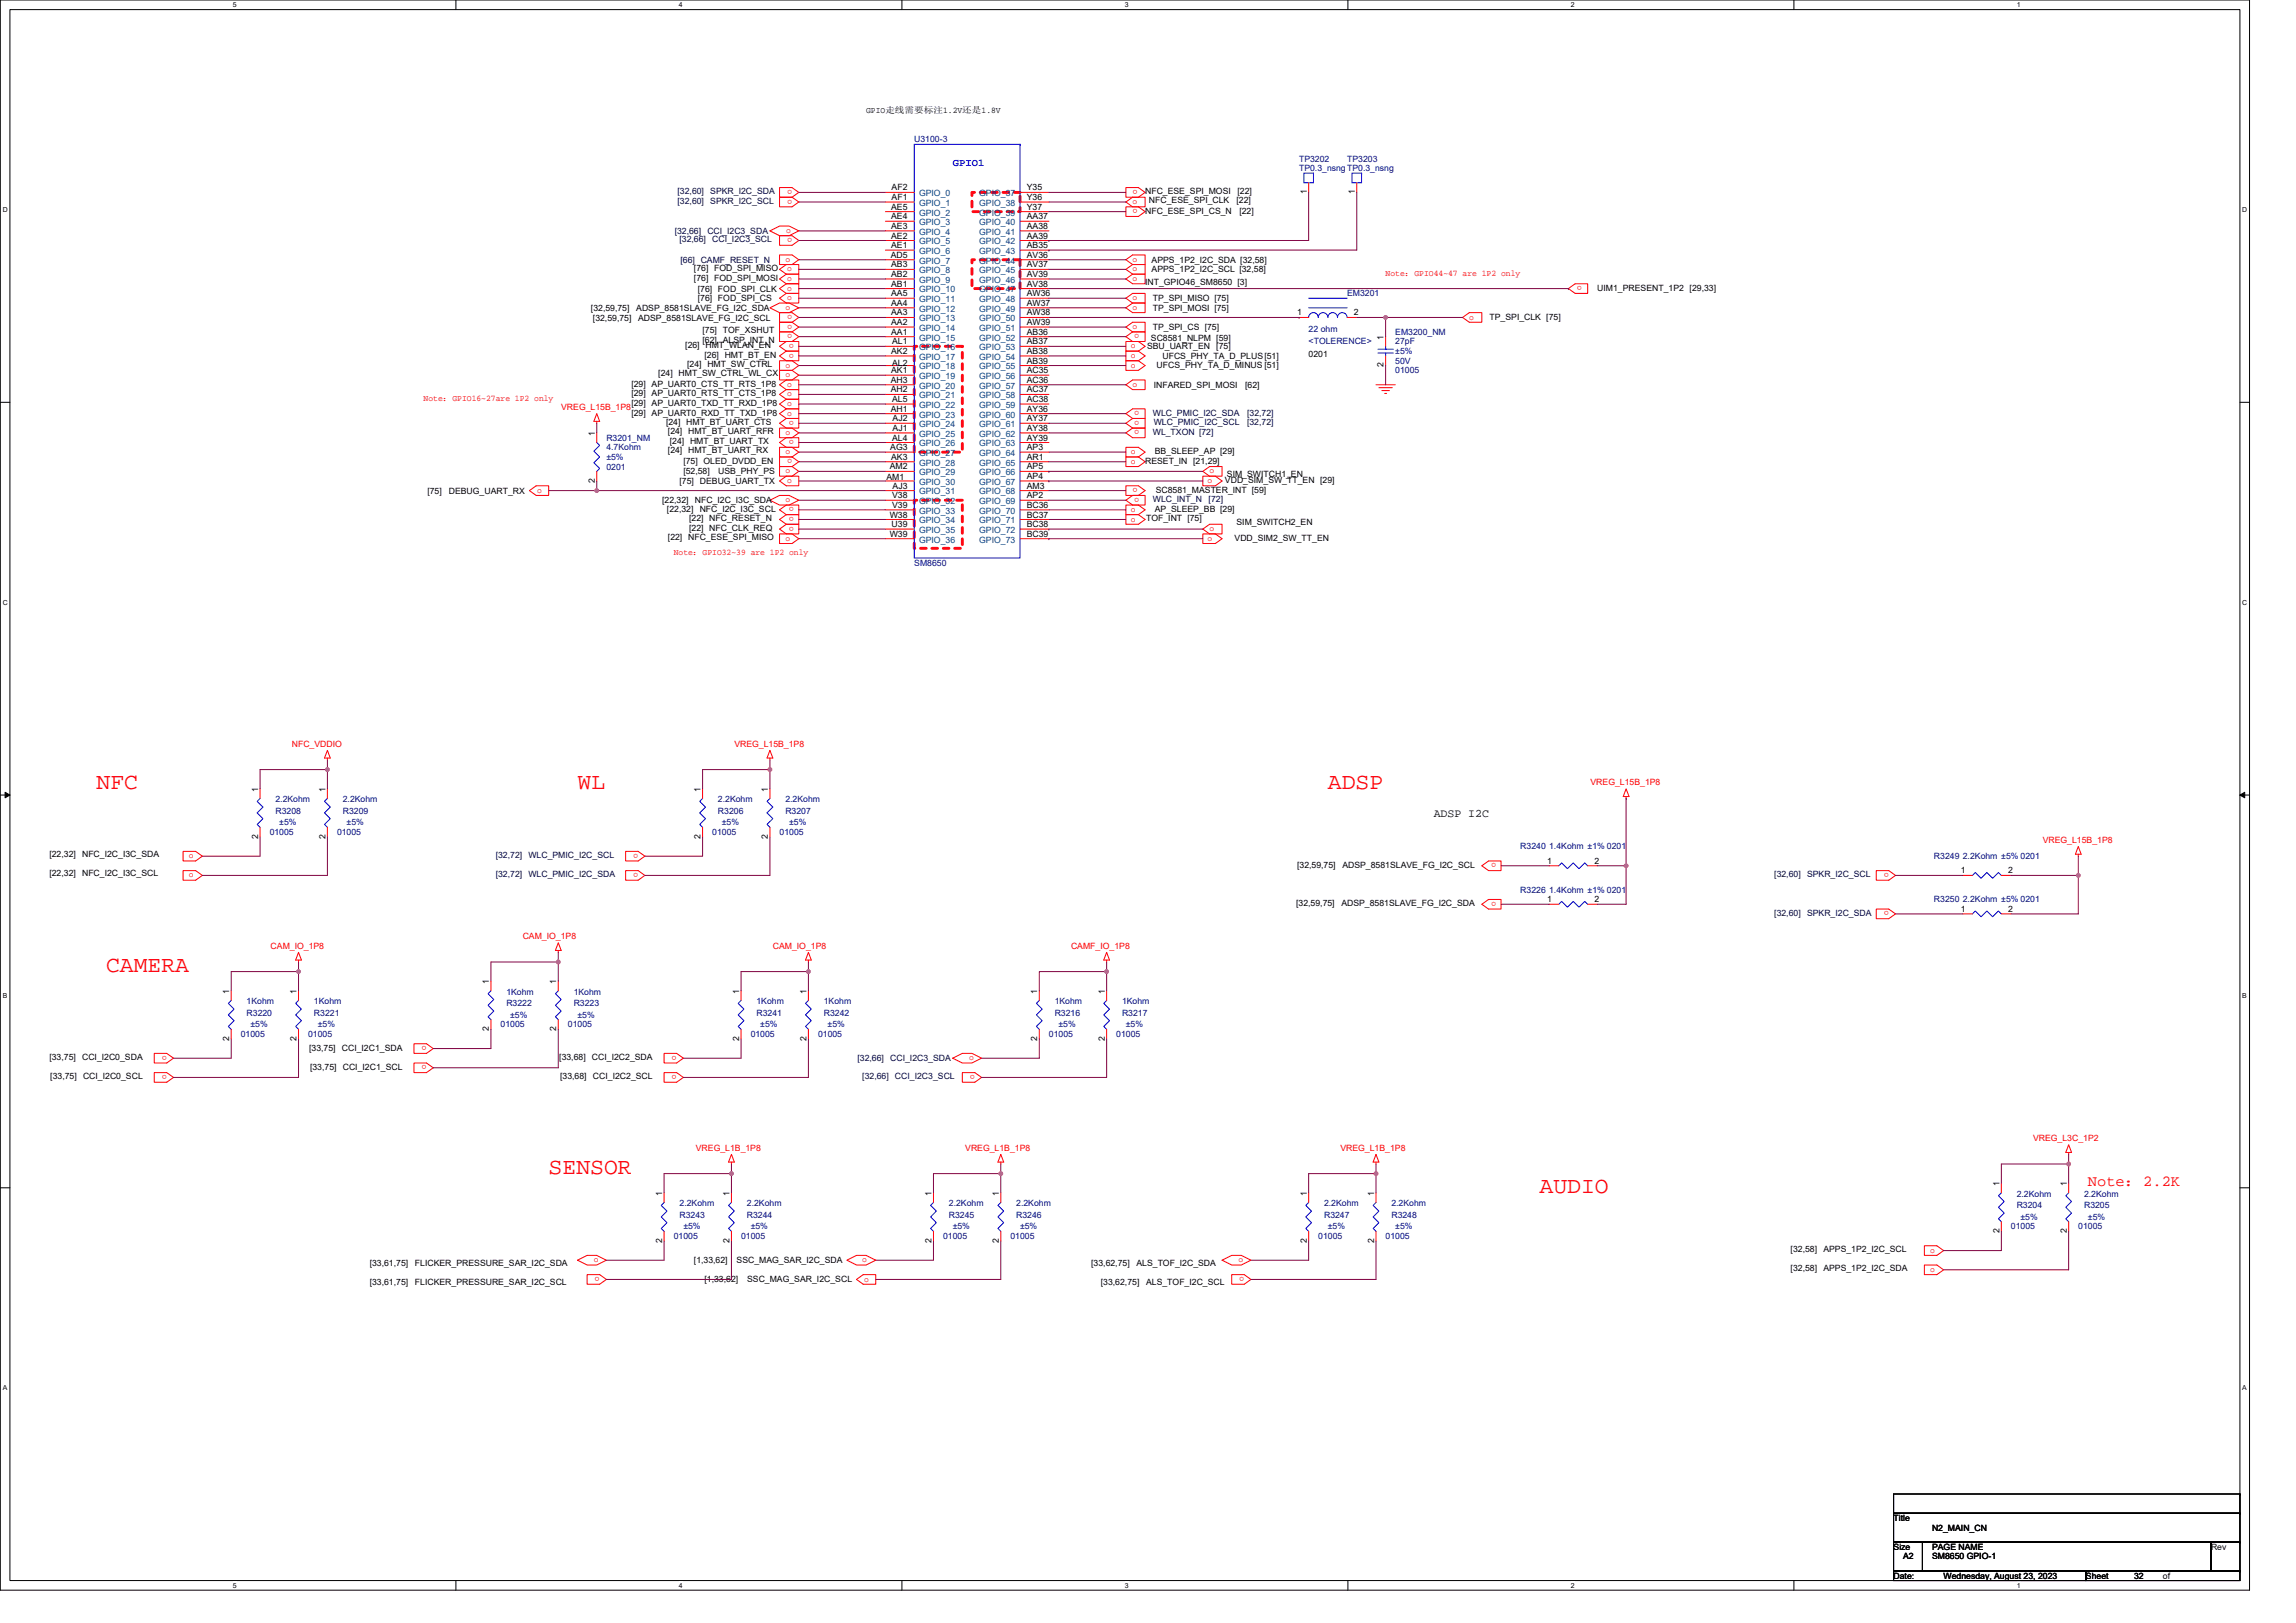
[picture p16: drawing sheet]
<svg xmlns="http://www.w3.org/2000/svg" width="297mm" height="210mm" viewBox="0 0 297 210" stroke-linecap="round" stroke-linejoin="round" font-family="sans-serif">
<defs><g id="words">
<g font-size="3" fill="#f00">
<text x="12.5" y="102.1">NFC</text>
<text x="74.7" y="102.1">WL</text>
<text x="171.8" y="102">ADSP</text>
<text x="13.7" y="125.7">CAMERA</text>
<text x="71" y="151.8">SENSOR</text>
<text x="199.2" y="154.3">AUDIO</text>
</g>
<text font-size="2" fill="#f00" x="270.1" y="153.5">Note：2.2K</text>
<text font-size="1.5" x="185.5" y="105.7">ADSP I2C</text>
<text font-size="1.4" fill="#00f" x="123.3" y="21.4">GPIO1</text>
<g font-size="1.1">
<text x="112.1" y="14.6">GPIO走线需要标注1.2V还是1.8V</text>
<text x="115.3" y="27.1">AE5</text>
<text x="115.3" y="28.4">AE4</text>
<text x="115.3" y="29.6">AE3</text>
<text x="115.4" y="24.6">AF2</text>
<text x="115.4" y="25.9">AF1</text>
<text x="132.8" y="24.6">Y35</text>
<text x="132.8" y="25.9">Y36</text>
<text x="132.8" y="27.1">Y37</text>
<text x="132.8" y="28.4">AA37</text>
<text x="132.8" y="29.6">AA38</text>
<text x="148.1" y="25.1">NFC_ESE_SPI_MOSI</text>
<text x="148.1" y="27.6">NFC_ESE_SPI_CS_N</text>
<text x="148.6" y="26.3">NFC_ESE_SPI_CLK</text>
<text x="160" y="26.3">[22]</text>
<text x="160.1" y="25.1">[22]</text>
<text x="160.3" y="27.6">[22]</text>
<text x="169.1" y="25.1" transform="rotate(-90 169.1 25.1)">1</text>
<text x="175.3" y="25.1" transform="rotate(-90 175.3 25.1)">1</text>
<text x="89.8" y="35.1">[76] FOD_SPI_MISO</text>
<text x="115.2" y="33.4">AD5</text>
<text x="115.3" y="30.9">AE2</text>
<text x="115.3" y="32.1">AE1</text>
<text x="115.3" y="34.6">AB3</text>
<text x="115.3" y="35.8">AB2</text>
<text x="132.8" y="30.9">AA39</text>
<text x="132.8" y="32.1">AB35</text>
<text x="132.8" y="33.4">AV36</text>
<text x="132.8" y="34.6">AV37</text>
<text x="132.8" y="35.8">AV39</text>
<text x="149" y="34">APPS_1P2_I2C_SDA [32,58]</text>
<text x="149" y="35.2">APPS_1P2_I2C_SCL [32,58]</text>
<text x="76.5" y="40.2">[32,59,75]</text>
<text x="76.7" y="41.6">[32,59,75]</text>
<text x="82.3" y="40.2">ADSP_8581SLAVE_FG_I2C_SDA</text>
<text x="82.6" y="41.6">ADSP_8581SLAVE_FG_I2C_SCL</text>
<text x="89.8" y="36.3">[76] FOD_SPI_MOSI</text>
<text x="90.3" y="37.7">[76] FOD_SPI_CLK</text>
<text x="90.3" y="39">[76] FOD_SPI_CS</text>
<text x="115.3" y="37.1">AB1</text>
<text x="115.3" y="38.3">AA5</text>
<text x="115.3" y="39.6">AA4</text>
<text x="115.3" y="40.8">AA3</text>
<text x="132.8" y="37.1">AV38</text>
<text x="132.8" y="38.3">AW36</text>
<text x="132.8" y="39.6">AW37</text>
<text x="132.8" y="40.8">AW38</text>
<text x="148.1" y="36.8">INT_GPIO46_SM8650 [3]</text>
<text x="149.1" y="40.2">TP_SPI_MOSI [75]</text>
<text x="149.1" y="39">TP_SPI_MISO [75]</text>
<text x="167.8" y="40.8">1</text>
<text x="175.2" y="40.8">2</text>
<text x="192.7" y="41.5">TP_SPI_CLK [75]</text>
<text x="206.6" y="37.6">UIM1_PRESENT_1P2 [29,33]</text>
<text x="88.7" y="45.1">[26] HMT_WLAN_EN</text>
<text x="88.9" y="47.4">[24] HMT_SW_CTRL</text>
<text x="90.9" y="44.3">[62] ALSP_INT_N</text>
<text x="90.9" y="43.1">[75] TOF_XSHUT</text>
<text x="91.1" y="46.3">[26] HMT_BT_EN</text>
<text x="115.3" y="42.1">AA2</text>
<text x="115.3" y="43.3">AA1</text>
<text x="115.3" y="45.8">AK2</text>
<text x="115.4" y="47.3">AL2</text>
<text x="115.4" y="44.6">AL1</text>
<text x="132.8" y="42.1">AW39</text>
<text x="132.8" y="43.3">AB36</text>
<text x="132.8" y="44.6">AB37</text>
<text x="132.8" y="45.8">AB38</text>
<text x="132.8" y="47">AB39</text>
<text x="148.4" y="45.2">SBU_UART_EN</text>
<text x="148.9" y="44.1">SC8581_NLPM [59]</text>
<text x="149.1" y="42.7">TP_SPI_CS [75]</text>
<text x="149.6" y="47.7">UFCS_PHY_TA_D_MINUS [51]</text>
<text x="150.4" y="46.4">UFCS_PHY_TA_D_PLUS[51]</text>
<text x="157.4" y="45.2">[75]</text>
<text x="169.3" y="46.2">0201</text>
<text x="179" y="47.5" transform="rotate(-90 179 47.5)">2</text>
<text x="179" y="43.9" transform="rotate(-90 179 43.9)">1</text>
<text x="81.7" y="52.5">[29] AP_UART0_TXD_TT_RXD_1P8</text>
<text x="81.7" y="53.8">[29] AP_UART0_RXD_TT_TXD_1P8</text>
<text x="81.7" y="50">[29] AP_UART0_CTS_TT_RTS_1P8</text>
<text x="81.7" y="51.3">[29] AP_UART0_RTS_TT_CTS_1P8</text>
<text x="85.2" y="48.7">[24] HMT_SW_CTRL_WL_CX</text>
<text x="115.2" y="49.5">AH3</text>
<text x="115.2" y="50.8">AH2</text>
<text x="115.2" y="53.3">AH1</text>
<text x="115.3" y="48.3">AK1</text>
<text x="115.4" y="52">AL5</text>
<text x="132.8" y="48.3">AC35</text>
<text x="132.8" y="49.5">AC36</text>
<text x="132.8" y="50.8">AC37</text>
<text x="132.8" y="52">AC38</text>
<text x="132.8" y="53.3">AY36</text>
<text x="149.3" y="50.2">INFARED_SPI_MOSI</text>
<text x="161.1" y="50.2">[62]</text>
<text x="77" y="56.4" transform="rotate(-90 77 56.4)">1</text>
<text x="86.2" y="55">[24] HMT_BT_UART_CTS</text>
<text x="86.4" y="56.1">[24] HMT_BT_UART_RFR</text>
<text x="86.4" y="58.6">[24] HMT_BT_UART_RX</text>
<text x="86.7" y="57.5">[24] HMT_BT_UART_TX</text>
<text x="88.4" y="60">[75] OLED_DVDD_EN</text>
<text x="115.2" y="58.2">AG3</text>
<text x="115.3" y="59.5">AK3</text>
<text x="115.4" y="57">AL4</text>
<text x="115.5" y="54.5">AJ2</text>
<text x="115.5" y="55.8">AJ1</text>
<text x="132.8" y="54.5">AY37</text>
<text x="132.8" y="55.8">AY38</text>
<text x="132.8" y="57">AY39</text>
<text x="132.8" y="58.2">AP3</text>
<text x="132.8" y="59.5">AR1</text>
<text x="148.1" y="60">RESET_IN [21,29]</text>
<text x="149.4" y="58.7">BB_SLEEP_AP [29]</text>
<text x="55.3" y="63.9">[75]</text>
<text x="58.1" y="63.9">DEBUG_UART_RX</text>
<text x="77" y="62.5" transform="rotate(-90 77 62.5)">2</text>
<text x="85.7" y="65.1">[22,32]</text>
<text x="87.9" y="62.6">[75] DEBUG_UART_TX</text>
<text x="88.4" y="61.4">[52,58]</text>
<text x="89.9" y="65.1">NFC_I2C_I3C_SDA</text>
<text x="92.9" y="61.4">USB_PHY_PS</text>
<text x="114.7" y="62.1">AM1</text>
<text x="115.1" y="60.7">AM2</text>
<text x="115.4" y="64.5">V38</text>
<text x="115.4" y="65.7">V39</text>
<text x="115.5" y="63.2">AJ3</text>
<text x="132.8" y="60.7">AP5</text>
<text x="132.8" y="62">AP4</text>
<text x="132.8" y="63.2">AM3</text>
<text x="132.8" y="64.5">AP2</text>
<text x="132.8" y="65.7">BC36</text>
<text x="149.5" y="63.7">SC8581_MASTER_INT [59]</text>
<text x="158.5" y="62.5">VDD_SIM_SW_TT_EN [29]</text>
<text x="158.7" y="61.7">SIM_SWITCH1_EN</text>
<text x="86.3" y="66.2">[22,32]</text>
<text x="86.4" y="69.8">[22] NFC_ESE_SPI_MISO</text>
<text x="89.2" y="67.5">[22] NFC_RESET_N</text>
<text x="89.2" y="68.7">[22] NFC_CLK_REQ</text>
<text x="90.5" y="66.2">NFC_I2C_I3C_SCL</text>
<text x="115.1" y="67">W38</text>
<text x="115.1" y="69.4">W39</text>
<text x="115.4" y="68.2">U39</text>
<text x="132.8" y="67">BC37</text>
<text x="132.8" y="68.2">BC38</text>
<text x="132.8" y="69.4">BC39</text>
<text x="148.3" y="67.5">TOF_INT [75]</text>
<text x="149.4" y="66.2">AP_SLEEP_BB [29]</text>
<text x="159.7" y="70">VDD_SIM2_SW_TT_EN</text>
<text x="160" y="68">SIM_SWITCH2_EN</text>
<text x="33.4" y="102.4" transform="rotate(-90 33.4 102.4)">1</text>
<text x="42.1" y="102.4" transform="rotate(-90 42.1 102.4)">1</text>
<text x="90.6" y="102.4" transform="rotate(-90 90.6 102.4)">1</text>
<text x="99.4" y="102.4" transform="rotate(-90 99.4 102.4)">1</text>
<text x="6.4" y="110.9">[22,32]</text>
<text x="6.4" y="113.4">[22,32]</text>
<text x="10.6" y="110.9">NFC_I2C_I3C_SDA</text>
<text x="10.6" y="113.4">NFC_I2C_I3C_SCL</text>
<text x="33.4" y="108.5" transform="rotate(-90 33.4 108.5)">2</text>
<text x="42.1" y="108.5" transform="rotate(-90 42.1 108.5)">2</text>
<text x="90.6" y="108.5" transform="rotate(-90 90.6 108.5)">2</text>
<text x="99.4" y="108.5" transform="rotate(-90 99.4 108.5)">2</text>
<text x="167.8" y="112.3">[32,59,75]</text>
<text x="173.7" y="112.3">ADSP_8581SLAVE_FG_I2C_SCL</text>
<text x="200.2" y="111.8">1</text>
<text x="206.3" y="111.8">2</text>
<text x="253.7" y="113">1</text>
<text x="259.8" y="113">2</text>
<text x="167.7" y="117.2">[32,59,75]</text>
<text x="173.5" y="117.2">ADSP_8581SLAVE_FG_I2C_SDA</text>
<text x="200.2" y="116.7">1</text>
<text x="206.3" y="116.7">2</text>
<text x="253.7" y="118">1</text>
<text x="259.8" y="118">2</text>
<text x="29.7" y="128.6" transform="rotate(-90 29.7 128.6)">1</text>
<text x="38.4" y="128.6" transform="rotate(-90 38.4 128.6)">1</text>
<text x="63.3" y="127.3" transform="rotate(-90 63.3 127.3)">1</text>
<text x="72" y="127.3" transform="rotate(-90 72 127.3)">1</text>
<text x="95.6" y="128.6" transform="rotate(-90 95.6 128.6)">1</text>
<text x="104.3" y="128.6" transform="rotate(-90 104.3 128.6)">1</text>
<text x="134.2" y="128.6" transform="rotate(-90 134.2 128.6)">1</text>
<text x="142.9" y="128.6" transform="rotate(-90 142.9 128.6)">1</text>
<text x="6.4" y="137.2">[33,75]</text>
<text x="10.6" y="137.2">CCI_I2C0_SDA</text>
<text x="29.7" y="134.7" transform="rotate(-90 29.7 134.7)">2</text>
<text x="38.4" y="134.7" transform="rotate(-90 38.4 134.7)">2</text>
<text x="40" y="135.9">[33,75]</text>
<text x="44.2" y="135.9">CCI_I2C1_SDA</text>
<text x="63.3" y="133.4" transform="rotate(-90 63.3 133.4)">2</text>
<text x="72" y="133.4" transform="rotate(-90 72 133.4)">2</text>
<text x="72.4" y="137.2">[33,68]</text>
<text x="76.6" y="137.2">CCI_I2C2_SDA</text>
<text x="95.6" y="134.7" transform="rotate(-90 95.6 134.7)">2</text>
<text x="104.3" y="134.7" transform="rotate(-90 104.3 134.7)">2</text>
<text x="134.2" y="134.7" transform="rotate(-90 134.2 134.7)">2</text>
<text x="142.9" y="134.7" transform="rotate(-90 142.9 134.7)">2</text>
<text x="6.5" y="139.6">[33,75]</text>
<text x="10.7" y="139.6">CCI_I2C0_SCL</text>
<text x="40.1" y="138.4">[33,75]</text>
<text x="44.3" y="138.4">CCI_I2C1_SCL</text>
<text x="72.5" y="139.6">[33,68]</text>
<text x="76.7" y="139.6">CCI_I2C2_SCL</text>
<text x="85.7" y="154.7" transform="rotate(-90 85.7 154.7)">1</text>
<text x="94.4" y="154.7" transform="rotate(-90 94.4 154.7)">1</text>
<text x="120.5" y="154.7" transform="rotate(-90 120.5 154.7)">1</text>
<text x="129.2" y="154.7" transform="rotate(-90 129.2 154.7)">1</text>
<text x="169.1" y="154.7" transform="rotate(-90 169.1 154.7)">1</text>
<text x="177.8" y="154.7" transform="rotate(-90 177.8 154.7)">1</text>
<text x="258.7" y="153.5" transform="rotate(-90 258.7 153.5)">1</text>
<text x="267.4" y="153.5" transform="rotate(-90 267.4 153.5)">1</text>
<text x="85.7" y="160.8" transform="rotate(-90 85.7 160.8)">2</text>
<text x="94.4" y="160.8" transform="rotate(-90 94.4 160.8)">2</text>
<text x="120.5" y="160.8" transform="rotate(-90 120.5 160.8)">2</text>
<text x="129.2" y="160.8" transform="rotate(-90 129.2 160.8)">2</text>
<text x="169.1" y="160.8" transform="rotate(-90 169.1 160.8)">2</text>
<text x="177.8" y="160.8" transform="rotate(-90 177.8 160.8)">2</text>
<text x="231.7" y="161.9">[32,58]</text>
<text x="235.9" y="161.9">APPS_1P2_I2C_SCL</text>
<text x="258.7" y="159.6" transform="rotate(-90 258.7 159.6)">2</text>
<text x="267.4" y="159.6" transform="rotate(-90 267.4 159.6)">2</text>
<text x="47.8" y="163.8">[33,61,75]</text>
<text x="47.8" y="166.3">[33,61,75]</text>
<text x="53.7" y="163.8">FLICKER_PRESSURE_SAR_I2C_SDA</text>
<text x="53.7" y="166.3">FLICKER_PRESSURE_SAR_I2C_SCL</text>
<text x="89.8" y="163.4">[1,33,62]</text>
<text x="91.1" y="165.9">[1,33,62]</text>
<text x="95.3" y="163.4">SSC_MAG_SAR_I2C_SDA</text>
<text x="96.7" y="165.9">SSC_MAG_SAR_I2C_SCL</text>
<text x="141.2" y="163.8">[33,62,75]</text>
<text x="142.4" y="166.3">[33,62,75]</text>
<text x="147" y="163.8">ALS_TOF_I2C_SDA</text>
<text x="148.3" y="166.3">ALS_TOF_I2C_SCL</text>
<text x="231.7" y="164.4">[32,58]</text>
<text x="235.9" y="164.4">APPS_1P2_I2C_SDA</text>
<text x="245" y="196.8">Title</text>
<text x="245" y="200.5">Size</text>
<text x="246.2" y="201.8">A2</text>
<text x="250" y="200.5">PAGE NAME</text>
<text x="250" y="201.8">SM8650 GPIO-1</text>
<text x="250" y="198">N2_MAIN_CN</text>
<text x="286" y="200.5">Rev</text>
<text x="245" y="204.2">Date:</text>
<text x="251.4" y="204.2">Wednesday, August 23, 2023</text>
<text x="269.9" y="204.2">Sheet</text>
<text x="276.1" y="204.2">32</text>
<text x="279.8" y="204.2">of</text>
</g>
<g font-size="1.1" fill="#000080">
<text x="118.3" y="18.4">U3100-3</text>
<text x="168.1" y="20.9">TP3202</text>
<text x="168.1" y="22.2">TP0.3_nsngTP0.3_nsng</text>
<text x="174.3" y="20.9">TP3203</text>
<text x="174.3" y="38.3">EM3201</text>
<text x="169.3" y="42.9">22 ohm</text>
<text x="169.3" y="44.6">&lt;TOLERENCE&gt;</text>
<text x="180.5" y="43.3">EM3200_NM</text>
<text x="180.5" y="44.6">27pF</text>
<text x="180.5" y="47.1">50V</text>
<text x="180.5" y="45.8">±5%</text>
<text x="180.5" y="48.3">01005</text>
<text x="78.4" y="57">R3201_NM</text>
<text x="78.4" y="58.3">4.7Kohm</text>
<text x="78.4" y="59.5">±5%</text>
<text x="78.4" y="60.7">0201</text>
<text x="118.3" y="73.2">SM8650</text>
<text x="35.6" y="105.3">R3208</text>
<text x="35.6" y="103.8">2.2Kohm</text>
<text x="36.1" y="106.8">±5%</text>
<text x="44.3" y="105.3">R3209</text>
<text x="44.3" y="103.8">2.2Kohm</text>
<text x="44.8" y="106.8">±5%</text>
<text x="92.9" y="105.3">R3206</text>
<text x="92.9" y="103.8">2.2Kohm</text>
<text x="93.4" y="106.8">±5%</text>
<text x="101.6" y="105.3">R3207</text>
<text x="101.6" y="103.8">2.2Kohm</text>
<text x="102.1" y="106.8">±5%</text>
<text x="34.9" y="108">01005</text>
<text x="43.6" y="108">01005</text>
<text x="92.1" y="108">01005</text>
<text x="100.9" y="108">01005</text>
<text x="196.7" y="109.9">R3240 1.4Kohm ±1% 0201</text>
<text x="250.2" y="111.2">R3249 2.2Kohm ±5% 0201</text>
<text x="196.7" y="115.5">R3226 1.4Kohm ±1% 0201</text>
<text x="250.2" y="116.8">R3250 2.2Kohm ±5% 0201</text>
<text x="31.9" y="131.4">R3220</text>
<text x="31.9" y="129.9">1Kohm</text>
<text x="40.6" y="131.4">R3221</text>
<text x="40.6" y="129.9">1Kohm</text>
<text x="65.5" y="130.2">R3222</text>
<text x="65.5" y="128.7">1Kohm</text>
<text x="66" y="131.7">±5%</text>
<text x="74.2" y="130.2">R3223</text>
<text x="74.2" y="128.7">1Kohm</text>
<text x="74.7" y="131.7">±5%</text>
<text x="97.9" y="131.4">R3241</text>
<text x="97.9" y="129.9">1Kohm</text>
<text x="106.6" y="131.4">R3242</text>
<text x="106.6" y="129.9">1Kohm</text>
<text x="136.4" y="131.4">R3216</text>
<text x="136.4" y="129.9">1Kohm</text>
<text x="145.2" y="131.4">R3217</text>
<text x="145.2" y="129.9">1Kohm</text>
<text x="31.2" y="134.2">01005</text>
<text x="32.4" y="132.9">±5%</text>
<text x="39.9" y="134.2">01005</text>
<text x="41.1" y="132.9">±5%</text>
<text x="64.8" y="132.9">01005</text>
<text x="73.5" y="132.9">01005</text>
<text x="97.1" y="134.2">01005</text>
<text x="98.4" y="132.9">±5%</text>
<text x="105.8" y="134.2">01005</text>
<text x="107.1" y="132.9">±5%</text>
<text x="135.7" y="134.2">01005</text>
<text x="136.9" y="132.9">±5%</text>
<text x="144.4" y="134.2">01005</text>
<text x="145.7" y="132.9">±5%</text>
<text x="260.9" y="154.8">2.2Kohm</text>
<text x="269.6" y="154.8">2.2Kohm</text>
<text x="87.2" y="160.3">01005</text>
<text x="87.9" y="157.6">R3243</text>
<text x="87.9" y="156.1">2.2Kohm</text>
<text x="88.4" y="159.1">±5%</text>
<text x="95.9" y="160.3">01005</text>
<text x="96.6" y="157.6">R3244</text>
<text x="96.6" y="156.1">2.2Kohm</text>
<text x="97.1" y="159.1">±5%</text>
<text x="122" y="160.3">01005</text>
<text x="122.8" y="157.6">R3245</text>
<text x="122.8" y="156.1">2.2Kohm</text>
<text x="123.3" y="159.1">±5%</text>
<text x="130.7" y="160.3">01005</text>
<text x="131.5" y="157.6">R3246</text>
<text x="131.5" y="156.1">2.2Kohm</text>
<text x="132" y="159.1">±5%</text>
<text x="170.5" y="160.3">01005</text>
<text x="171.3" y="157.6">R3247</text>
<text x="171.3" y="156.1">2.2Kohm</text>
<text x="171.8" y="159.1">±5%</text>
<text x="179.3" y="160.3">01005</text>
<text x="180" y="157.6">R3248</text>
<text x="180" y="156.1">2.2Kohm</text>
<text x="180.5" y="159.1">±5%</text>
<text x="260.2" y="159.1">01005</text>
<text x="260.9" y="156.3">R3204</text>
<text x="261.4" y="157.8">±5%</text>
<text x="268.9" y="159.1">01005</text>
<text x="269.6" y="156.3">R3205</text>
<text x="270.1" y="157.8">±5%</text>
</g>
<g font-size="1.1" fill="#000040">
<text x="87.7" y="25.1">[32,60]</text>
<text x="87.7" y="26.4">[32,60]</text>
<text x="91.9" y="25.1">SPKR_I2C_SDA</text>
<text x="91.9" y="26.4">SPKR_I2C_SCL</text>
<text x="87.3" y="30.3">[32,66]</text>
<text x="87.9" y="31.4">[32,66]</text>
<text x="88" y="34">[66] CAMF_RESET_N</text>
<text x="91.5" y="30.3">CCI_I2C3_SDA</text>
<text x="92.1" y="31.4">CCI_I2C3_SCL</text>
<text x="149.1" y="53.8">WLC_PMIC_I2C_SDA</text>
<text x="161.3" y="53.8">[32,72]</text>
<text x="149.1" y="56.3">WL_TXON [72]</text>
<text x="149.3" y="55">WLC_PMIC_I2C_SCL</text>
<text x="161.3" y="55">[32,72]</text>
<text x="149.1" y="65">WLC_INT_N</text>
<text x="156.4" y="65">[72]</text>
<text x="64.1" y="111">[32,72]</text>
<text x="64.1" y="113.5">[32,72]</text>
<text x="68.4" y="111">WLC_PMIC_I2C_SCL</text>
<text x="68.4" y="113.5">WLC_PMIC_I2C_SDA</text>
<text x="229.5" y="113.5">[32,60]</text>
<text x="233.8" y="113.5">SPKR_I2C_SCL</text>
<text x="229.5" y="118.5">[32,60]</text>
<text x="233.8" y="118.5">SPKR_I2C_SDA</text>
<text x="110.9" y="137.3">[32,66]</text>
<text x="115.2" y="137.3">CCI_I2C3_SDA</text>
<text x="111.6" y="139.6">[32,66]</text>
<text x="115.8" y="139.6">CCI_I2C3_SCL</text>
</g>
<g font-size="1.1" fill="#f00">
<text x="102.5" y="24.6" transform="rotate(180 102.5 24.6)">o</text>
<text x="102.5" y="25.8" transform="rotate(180 102.5 25.8)">o</text>
<text x="146.5" y="26.4">o</text>
<text x="147.1" y="24.6" transform="rotate(180 147.1 24.6)">o</text>
<text x="147.1" y="27.1" transform="rotate(180 147.1 27.1)">o</text>
<text x="101.6" y="33.9">o</text>
<text x="101.7" y="30.1">o</text>
<text x="101.8" y="35.1">o</text>
<text x="102.5" y="30.8" transform="rotate(180 102.5 30.8)">o</text>
<text x="146.5" y="33.9">o</text>
<text x="146.5" y="35.1">o</text>
<text x="179.3" y="35.7">Note：GPIO44~47 are 1P2 only</text>
<text x="101.6" y="40.1">o</text>
<text x="101.8" y="36.4">o</text>
<text x="101.8" y="37.6">o</text>
<text x="101.8" y="38.8">o</text>
<text x="102.5" y="40.8" transform="rotate(180 102.5 40.8)">o</text>
<text x="146.5" y="40.1">o</text>
<text x="146.5" y="36.4">o</text>
<text x="146.5" y="38.8">o</text>
<text x="190.1" y="41.3">o</text>
<text x="204.6" y="37" transform="rotate(180 204.6 37)">o</text>
<text x="101.6" y="47.6">o</text>
<text x="102.5" y="43.3" transform="rotate(180 102.5 43.3)">o</text>
<text x="102.5" y="42" transform="rotate(180 102.5 42)">o</text>
<text x="102.7" y="44.5" transform="rotate(180 102.7 44.5)">o</text>
<text x="102.7" y="45.7" transform="rotate(180 102.7 45.7)">o</text>
<text x="146.3" y="46.3">o</text>
<text x="146.3" y="47.6">o</text>
<text x="146.3" y="45.1">o</text>
<text x="146.5" y="42.6">o</text>
<text x="147.4" y="43.3" transform="rotate(180 147.4 43.3)">o</text>
<text x="54.8" y="51.9">Note：GPIO16~27are 1P2 only</text>
<text x="72.6" y="53">VREG_L15B_1P8</text>
<text x="101.6" y="48.8">o</text>
<text x="101.8" y="52.5">o</text>
<text x="101.8" y="53.8">o</text>
<text x="101.8" y="50.1">o</text>
<text x="101.8" y="51.3">o</text>
<text x="146.5" y="50.1">o</text>
<text x="147.4" y="53.2" transform="rotate(180 147.4 53.2)">o</text>
<text x="101.6" y="56.3">o</text>
<text x="101.6" y="58.8">o</text>
<text x="102.5" y="59.4" transform="rotate(180 102.5 59.4)">o</text>
<text x="102.7" y="54.5" transform="rotate(180 102.7 54.5)">o</text>
<text x="102.7" y="56.9" transform="rotate(180 102.7 56.9)">o</text>
<text x="146.3" y="58.8">o</text>
<text x="147.4" y="54.5" transform="rotate(180 147.4 54.5)">o</text>
<text x="147.4" y="55.7" transform="rotate(180 147.4 55.7)">o</text>
<text x="69.5" y="63.7">o</text>
<text x="101.6" y="61.3">o</text>
<text x="101.6" y="65">o</text>
<text x="101.8" y="62.5">o</text>
<text x="102.7" y="65.7" transform="rotate(180 102.7 65.7)">o</text>
<text x="146.3" y="60">o</text>
<text x="147.1" y="63.2" transform="rotate(180 147.1 63.2)">o</text>
<text x="147.4" y="64.4" transform="rotate(180 147.4 64.4)">o</text>
<text x="156.2" y="62.5">o</text>
<text x="156.5" y="61.3">o</text>
<text x="87.2" y="71.8">Note：GPIO32~39 are 1P2 only</text>
<text x="101.6" y="70">o</text>
<text x="102.7" y="66.9" transform="rotate(180 102.7 66.9)">o</text>
<text x="102.7" y="68.1" transform="rotate(180 102.7 68.1)">o</text>
<text x="146.3" y="67.5">o</text>
<text x="146.3" y="66.2">o</text>
<text x="156.2" y="70">o</text>
<text x="156.5" y="68.7">o</text>
<text x="37.8" y="96.6">NFC_VDDIO</text>
<text x="95" y="96.6">VREG_L15B_1P8</text>
<text x="205.8" y="101.6">VREG_L15B_1P8</text>
<text x="24.4" y="111">o</text>
<text x="24.4" y="113.5">o</text>
<text x="82.6" y="110.5" transform="rotate(180 82.6 110.5)">o</text>
<text x="82.6" y="112.9" transform="rotate(180 82.6 112.9)">o</text>
<text x="193.6" y="111.7" transform="rotate(180 193.6 111.7)">o</text>
<text x="244.4" y="112.9" transform="rotate(180 244.4 112.9)">o</text>
<text x="264.3" y="109">VREG_L15B_1P8</text>
<text x="193.6" y="116.7" transform="rotate(180 193.6 116.7)">o</text>
<text x="244.4" y="117.9" transform="rotate(180 244.4 117.9)">o</text>
<text x="35" y="122.7">CAM_IO_1P8</text>
<text x="67.6" y="121.5">CAM_IO_1P8</text>
<text x="100" y="122.7">CAM_IO_1P8</text>
<text x="138.6" y="122.7">CAMF_IO_1P8</text>
<text x="21.6" y="136.6" transform="rotate(180 21.6 136.6)">o</text>
<text x="55.2" y="135.4" transform="rotate(180 55.2 135.4)">o</text>
<text x="55.2" y="137.8" transform="rotate(180 55.2 137.8)">o</text>
<text x="87.5" y="136.6" transform="rotate(180 87.5 136.6)">o</text>
<text x="125.4" y="137.2">o</text>
<text x="21.6" y="139.1" transform="rotate(180 21.6 139.1)">o</text>
<text x="87.5" y="139.1" transform="rotate(180 87.5 139.1)">o</text>
<text x="126.1" y="139.1" transform="rotate(180 126.1 139.1)">o</text>
<text x="90" y="148.9">VREG_L1B_1P8</text>
<text x="124.9" y="148.9">VREG_L1B_1P8</text>
<text x="173.4" y="148.9">VREG_L1B_1P8</text>
<text x="263" y="147.6">VREG_L3C_1P2</text>
<text x="76.8" y="163.3">o</text>
<text x="77.6" y="165.2" transform="rotate(180 77.6 165.2)">o</text>
<text x="111.6" y="163.3">o</text>
<text x="111.8" y="165.8">o</text>
<text x="160.2" y="163.3">o</text>
<text x="161" y="165.2" transform="rotate(180 161 165.2)">o</text>
<text x="249.7" y="162.1">o</text>
<text x="249.7" y="164.6">o</text>
</g>
<g font-size="1.1" fill="#004080">
<text x="118.9" y="25.4">GPIO_0</text>
<text x="118.9" y="26.6">GPIO_1</text>
<text x="118.9" y="27.9">GPIO_2</text>
<text x="118.9" y="29.1">GPIO_3</text>
<text x="126.7" y="25.4">GPIO_37</text>
<text x="126.7" y="26.6">GPIO_38</text>
<text x="126.7" y="27.9">GPIO_39</text>
<text x="126.7" y="29.1">GPIO_40</text>
<text x="118.9" y="30.4">GPIO_4</text>
<text x="118.9" y="31.6">GPIO_5</text>
<text x="118.9" y="32.9">GPIO_6</text>
<text x="118.9" y="34.1">GPIO_7</text>
<text x="118.9" y="35.4">GPIO_8</text>
<text x="126.7" y="30.4">GPIO_41</text>
<text x="126.7" y="31.6">GPIO_42</text>
<text x="126.7" y="32.9">GPIO_43</text>
<text x="126.7" y="34.1">GPIO_44</text>
<text x="126.7" y="35.4">GPIO_45</text>
<text x="118.9" y="37.8">GPIO_10</text>
<text x="118.9" y="39.1">GPIO_11</text>
<text x="118.9" y="40.3">GPIO_12</text>
<text x="118.9" y="41.6">GPIO_13</text>
<text x="118.9" y="36.6">GPIO_9</text>
<text x="126.7" y="36.6">GPIO_46</text>
<text x="126.7" y="37.8">GPIO_47</text>
<text x="126.7" y="39.1">GPIO_48</text>
<text x="126.7" y="40.3">GPIO_49</text>
<text x="126.7" y="41.6">GPIO_50</text>
<text x="118.9" y="42.8">GPIO_14</text>
<text x="118.9" y="44.1">GPIO_15</text>
<text x="118.9" y="45.3">GPIO_16</text>
<text x="118.9" y="46.6">GPIO_17</text>
<text x="118.9" y="47.8">GPIO_18</text>
<text x="126.7" y="42.8">GPIO_51</text>
<text x="126.7" y="44.1">GPIO_52</text>
<text x="126.7" y="45.3">GPIO_53</text>
<text x="126.7" y="46.6">GPIO_54</text>
<text x="126.7" y="47.8">GPIO_55</text>
<text x="118.9" y="49">GPIO_19</text>
<text x="118.9" y="50.3">GPIO_20</text>
<text x="118.9" y="51.5">GPIO_21</text>
<text x="118.9" y="52.8">GPIO_22</text>
<text x="126.7" y="49">GPIO_56</text>
<text x="126.7" y="50.3">GPIO_57</text>
<text x="126.7" y="51.5">GPIO_58</text>
<text x="126.7" y="52.8">GPIO_59</text>
<text x="118.9" y="54">GPIO_23</text>
<text x="118.9" y="55.3">GPIO_24</text>
<text x="118.9" y="56.5">GPIO_25</text>
<text x="118.9" y="57.8">GPIO_26</text>
<text x="118.9" y="59">GPIO_27</text>
<text x="126.7" y="54">GPIO_60</text>
<text x="126.7" y="55.3">GPIO_61</text>
<text x="126.7" y="56.5">GPIO_62</text>
<text x="126.7" y="57.8">GPIO_63</text>
<text x="126.7" y="59">GPIO_64</text>
<text x="118.9" y="60.2">GPIO_28</text>
<text x="118.9" y="61.5">GPIO_29</text>
<text x="118.9" y="62.7">GPIO_30</text>
<text x="118.9" y="64">GPIO_31</text>
<text x="118.9" y="65.2">GPIO_32</text>
<text x="126.7" y="60.2">GPIO_65</text>
<text x="126.7" y="61.5">GPIO_66</text>
<text x="126.7" y="62.7">GPIO_67</text>
<text x="126.7" y="64">GPIO_68</text>
<text x="126.7" y="65.2">GPIO_69</text>
<text x="118.9" y="66.5">GPIO_33</text>
<text x="118.9" y="67.7">GPIO_34</text>
<text x="118.9" y="69">GPIO_35</text>
<text x="118.9" y="70.2">GPIO_36</text>
<text x="126.7" y="66.5">GPIO_70</text>
<text x="126.7" y="67.7">GPIO_71</text>
<text x="126.7" y="69">GPIO_72</text>
<text x="126.7" y="70.2">GPIO_73</text>
</g>
<g font-size=".9">
<text x="30.1" y=".9">5</text>
<text x="87.8" y=".9">4</text>
<text x="145.5" y=".9">3</text>
<text x="203.2" y=".9">2</text>
<text x="260.9" y=".9">1</text>
<text x=".4" y="27.4">D</text>
<text x="290.1" y="27.4">D</text>
<text x=".4" y="78.3">C</text>
<text x="290.1" y="78.3">C</text>
<text x=".4" y="129.1">B</text>
<text x="290.1" y="129.1">B</text>
<text x=".4" y="179.9">A</text>
<text x="290.1" y="179.9">A</text>
<text x="30.1" y="205.4">5</text>
<text x="87.8" y="205.4">4</text>
<text x="145.5" y="205.4">3</text>
<text x="203.2" y="205.4">2</text>
<text x="260.9" y="205.4">1</text>
</g>
</g></defs>
<path d="M0 0h291v205.7h-291zM1.3 1.2h288.5v203.3h-288.5z" fill="none" stroke="#000" stroke-width=".13"/>
<g fill="#fff">
<path d="M30.1 .1h.5v1h-.5z"/>
<path d="M30.1 204.6h.5v1h-.5z"/>
</g>
<path d="M59 0v1.2M59 204.5v1.2" fill="none" stroke="#000" stroke-width=".13"/>
<g fill="#fff">
<path d="M87.8 .1h.5v1h-.5z"/>
<path d="M87.8 204.6h.5v1h-.5z"/>
</g>
<path d="M116.7 0v1.2M116.7 204.5v1.2" fill="none" stroke="#000" stroke-width=".13"/>
<g fill="#fff">
<path d="M145.5 .1h.5v1h-.5z"/>
<path d="M145.5 204.6h.5v1h-.5z"/>
</g>
<path d="M174.4 0v1.2M174.4 204.5v1.2" fill="none" stroke="#000" stroke-width=".13"/>
<g fill="#fff">
<path d="M203.2 .1h.5v1h-.5z"/>
<path d="M203.2 204.6h.5v1h-.5z"/>
</g>
<path d="M232.1 0v1.2M232.1 204.5v1.2" fill="none" stroke="#000" stroke-width=".13"/>
<g fill="#fff">
<path d="M260.9 .1h.5v1h-.5z"/>
<path d="M260.9 204.6h.5v1h-.5z"/>
<path d="M.4 26.6h.6v1h-.6z"/>
<path d="M290.1 26.6h.6v1h-.6z"/>
<path d="M.4 77.5h.6v.9h-.6z"/>
<path d="M290.1 77.5h.6v.9h-.6z"/>
</g>
<path d="M0 52.1h1.3M289.8 52.1h1.2" fill="none" stroke="#000" stroke-width=".13"/>
<g fill="#fff">
<path d="M.4 128.3h.5v1h-.5z"/>
<path d="M290.1 128.3h.6v1h-.6z"/>
</g>
<path d="M0 102.9h1.3M.7 102.5l.6 .4-.6 .3zM289.8 102.9l.6-.4v.7zM289.8 102.9h1.2" fill="none" stroke="#000" stroke-width=".13"/>
<path d="M.7 102.5l.6 .4-.6 .3zM289.8 102.9l.6-.4v.7z" fill="#000"/>
<g fill="#fff">
<path d="M.3 179.1h.6v1h-.6z"/>
<path d="M290.1 179.1h.6v1h-.6z"/>
</g>
<g fill="none" stroke="#000" stroke-width=".13">
<path d="M0 153.7h1.3M289.8 153.7h1.2M245 193.3h44.8v2.5h-44.8zM245 195.8h44.8v3.7h-44.8zM245 199.5h3.7v3.7h-3.7zM248.7 199.5h.1M248.7 199.5h37.3v3.7h-37.3zM286 199.5h.1M286 199.5h3.8v3.7h-3.8zM289.8 193.3h.1M289.8 195.8h.1M289.8 199.5h.1"/>
<path d="M245 203.2h24.9v1.3h-24.9zM269.9 203.2h.1M269.9 203.2h19.9v1.3h-19.9zM289.8 203.2h.1"/>
</g>
<path d="M125.7 33.6h6.3v3.7h-6.3zM125.7 24.9h6.3v2.5h-6.3zM118.3 44.8h6.2v13.7h-6.2zM118.3 64.7h6.2v6.2h-6.2z" fill="none" stroke="#f00" stroke-width=".37" stroke-dasharray=".7 .7"/>
<g fill="none" stroke="#f00" stroke-width=".13">
<path d="M99.6 39.8l1.3-.6h1.2l1.2 .6-1.2 .6h-1.2zM99.6 29.9l1.3-.7h1.2l1.2 .7-1.2 .6h-1.2zM100.9 30.5h1.6l.8 .6-.8 .6h-1.6zM100.9 33h1.6l.8 .6-.8 .6h-1.6zM100.9 24.3h1.6l.8 .6-.8 .6h-1.6zM100.9 25.5h1.6l.8 .6-.8 .7h-1.6zM100.9 34.8l.8-.6h1.6v1.3h-1.6zM100.9 38.6l.8-.6h1.6v1.2h-1.6zM101.7 35.5l-.8 .6 .8 .6M101.7 36.7l-.8 .6 .8 .7M101.7 35.5h1.6v1.2h-1.6M101.7 36.7h1.6v1.3h-1.6"/>
<path d="M114.5 24.9h3.8M114.5 26.1h3.8M114.5 37.3h3.8M114.5 38.6h3.8M114.5 39.8h3.8M114.5 27.4h3.8M114.5 28.6h3.8M114.5 29.9h3.8M114.5 31.1h3.8M114.5 32.4h3.8M114.5 33.6h3.8M114.5 34.8h3.8"/>
<path d="M114.5 36.1h3.8M132 24.9h3.7M132 26.1h3.7M132 27.4h3.7M132 28.6h3.7M132 29.9h3.7M132 31.1h3.7M132 32.4h3.7M132 33.6h3.7M132 34.8h3.7M132 36.1h3.7M132 37.3h3.7"/>
<path d="M132 38.6h3.7M132 39.8h3.7M145.7 24.3h1.6l.8 .6-.8 .6h-1.6zM145.7 26.8h1.6l.8 .6-.8 .6h-1.6zM145.7 26.1l.8-.6h1.6v1.3h-1.6zM145.7 33.6l.8-.6h1.6v1.2h-1.6zM145.7 39.8l.8-.6h1.6v1.2h-1.6zM145.7 36.1l.8-.6h1.6v1.2h-1.6zM145.7 38.6l.8-.6h1.6v1.2h-1.6zM146.5 34.2l-.8 .6 .8 .7M146.5 34.2h1.6v1.3h-1.6M169.3 23.6v1.3"/>
<path d="M175.5 23.6v1.3M202.9 37.3l.9-.6h1.6v1.3h-1.6zM77.2 53.5l.4 1h-.8zM77.2 54.5v.3M77.2 56v1.3M100.9 42.9h1.6l.8 .7-.8 .6h-1.6zM100.9 40.4h1.6l.8 .7-.8 .6h-1.6zM100.9 46.7h1.6l.8 .6-.8 .6h-1.6zM100.9 47.9h1.6l.8 .6-.8 .7h-1.6zM100.9 55.4h1.6l.8 .6-.8 .6h-1.6zM100.9 57.9h1.6l.8 .6-.8 .6h-1.6zM100.9 44.8l.8-.6h1.6v1.2h-1.6z"/>
<path d="M100.9 46.1l.8-.7h1.6v1.3h-1.6zM100.9 54.8l.8-.7h1.6v1.3h-1.6zM100.9 57.3l.8-.7h1.6v1.3h-1.6zM100.9 49.8l.8-.6h1.6v1.2h-1.6zM101.7 51.7l-.8 .6 .8 .6M101.7 52.9l-.8 .6 .8 .6M101.7 50.4l-.8 .6 .8 .7M101.7 51.7h1.6v1.2h-1.6M101.7 52.9h1.6v1.2h-1.6M101.7 50.4h1.6v1.3h-1.6M102.5 41.7h-1.6v1.2h1.6M102.5 59.1h-1.6v1.3h1.6"/>
<path d="M102.5 41.7l.8 .6-.8 .6M102.5 59.1l.8 .6-.8 .7M114.5 41.1h3.8M114.5 42.3h3.8M114.5 43.6h3.8M114.5 44.8h3.8M114.5 46.1h3.8M114.5 47.3h3.8M114.5 48.5h3.8M114.5 49.8h3.8M114.5 51h3.8M114.5 52.3h3.8"/>
<path d="M114.5 53.5h3.8M114.5 54.8h3.8M114.5 56h3.8M114.5 57.3h3.8M114.5 58.5h3.8M114.5 59.7h3.8M132 41.1h3.7M132 42.3h3.7M132 43.6h3.7M132 44.8h3.7M132 46.1h3.7M132 47.3h3.7"/>
<path d="M132 48.5h3.7M132 49.8h3.7M132 51h3.7M132 52.3h3.7M132 53.5h3.7M132 54.8h3.7M132 56h3.7M132 57.3h3.7M132 58.5h3.7M132 59.7h3.7M145.7 46.7h1.6l.8 .6-.8 .6h-1.6zM145.7 59.1h1.6l.8 .6-.8 .7h-1.6z"/>
<path d="M145.7 57.9h1.6l.8 .6-.8 .6h-1.6zM145.7 44.2h1.6l.8 .6-.8 .6h-1.6zM145.7 42.3l.8-.6h1.6v1.2h-1.6zM145.7 49.8l.8-.6h1.6v1.2h-1.6zM145.7 53.5l.8-.6h1.6v1.2h-1.6zM145.7 56l.8-.6h1.6v1.2h-1.6zM145.7 43.6l.8-.7h1.6v1.3h-1.6zM146.5 54.1l-.8 .7 .8 .6M146.5 54.1h1.6v1.3h-1.6M147.3 45.4h-1.6v1.3h1.6M147.3 45.4l.8 .7-.8 .6M168.1 41.1h1.2"/>
<path d="M174.3 41.1h1.2M178 49.8h2.5M178.4 50.2h1.7M178.8 50.5h1M179.1 50.9h.3M179.3 43.6v1.2M179.3 46.1v1.2M189.2 41.1l.9-.7h1.6v1.3h-1.6zM68.5 63.5l.9-.6h1.6v1.2h-1.6zM77.2 61v1.2M99.6 64.7l1.3-.6h1.2l1.2 .6-1.2 .6h-1.2zM100.9 60.4h1.6l.8 .6-.8 .6h-1.6z"/>
<path d="M100.9 69.1h1.6l.8 .6-.8 .6h-1.6zM100.9 62.2l.8-.6h1.6v1.3h-1.6zM100.9 66l.8-.7h1.6v1.3h-1.6zM100.9 68.5l.8-.7h1.6v1.3h-1.6zM101.7 66.6l-.8 .6 .8 .6M101.7 66.6h1.6v1.2h-1.6M114.5 61h3.8M114.5 62.2h3.8M114.5 63.5h3.8M114.5 64.7h3.8M114.5 66h3.8M114.5 67.2h3.8"/>
<path d="M114.5 68.5h3.8M114.5 69.7h3.8M132 61h3.7M132 62.2h3.7M132 63.5h3.7M132 64.7h3.7M132 66h3.7M132 67.2h3.7M132 68.5h3.7M132 69.7h3.7M145.7 62.9h1.6l.8 .6-.8 .6h-1.6zM145.7 66.6h1.6l.8 .6-.8 .6h-1.6z"/>
<path d="M145.7 65.3h1.6l.8 .7-.8 .6h-1.6zM145.7 64.7l.8-.6h1.6v1.2h-1.6zM155.6 69.1h1.6l.9 .6-.9 .6h-1.6zM155.6 61.6h1.6l.9 .6-.9 .7h-1.6zM155.6 68.5l.9-.7h1.6v1.3h-1.6zM155.6 61l.9-.6h1.6v1.2h-1.6zM42.4 97.1l.3 1h-.7zM42.4 98.1v.2M99.6 97.1l.4 1h-.8zM99.6 98.1v.2M23.7 110.1h1.6l.9 .7-.9 .6h-1.6zM23.7 112.6h1.6l.9 .7-.9 .6h-1.6z"/>
<path d="M33.6 102.1v1.2M33.6 107v1.3M42.4 102.1v1.2M42.4 107v1.3M80.9 110.1h1.7l.8 .7-.8 .6h-1.7zM80.9 112.6h1.7l.8 .7-.8 .6h-1.7zM90.9 102.1v1.2M90.9 107v1.3M99.6 102.1v1.2M99.6 107v1.3M191.7 112l.9-.6h1.6v1.2h-1.6zM191.7 117l.9-.6h1.6v1.2h-1.6z"/>
<path d="M200.4 112h1.3M200.4 117h1.3M205.4 112h1.2M205.4 117h1.2M210.4 103.1v.2M210.4 102.1l.4 1h-.8zM242.7 112.6h1.7l.8 .7-.8 .6h-1.7zM242.7 117.6h1.7l.8 .6-.8 .7h-1.7zM253.9 113.3h1.3M253.9 118.2h1.3M258.9 113.3h1.3M258.9 118.2h1.3"/>
<path d="M268.9 110.5v.3M268.9 109.5l.3 1h-.7zM20 136.3h1.6l.8 .6-.8 .6h-1.6zM20 138.8h1.6l.8 .6-.8 .6h-1.6zM29.9 128.2v1.2M29.9 133.2v1.2M38.6 124.2v.3M38.6 128.2v1.2M38.6 133.2v1.2M38.6 123.2l.4 1h-.8zM53.6 135h1.6l.8 .7-.8 .6h-1.6zM53.6 137.5h1.6l.8 .7-.8 .6h-1.6z"/>
<path d="M63.5 126.9v1.3M63.5 131.9v1.3M72.2 122l.4 1h-.7zM72.2 123v.2M72.2 126.9v1.3M72.2 131.9v1.3M85.9 136.3h1.6l.9 .6-.9 .6h-1.6zM85.9 138.8h1.6l.9 .6-.9 .6h-1.6zM95.9 128.2v1.2M95.9 133.2v1.2M104.6 123.2l.4 1h-.8zM104.6 124.2v.3"/>
<path d="M104.6 128.2v1.2M104.6 133.2v1.2M123.3 136.9l1.2-.6h1.2l1.3 .6-1.3 .6h-1.2zM124.5 138.8h1.6l.9 .6-.9 .6h-1.6zM134.5 128.2v1.2M134.5 133.2v1.2M143.2 124.2v.3M143.2 128.2v1.2M143.2 133.2v1.2M143.2 123.2l.3 1h-.7zM85.9 154.3v1.3M85.9 159.3v1.3"/>
<path d="M94.6 149.4l.4 .9h-.7zM94.6 150.3v.3M94.6 154.3v1.3M94.6 159.3v1.3M120.8 154.3v1.3M120.8 159.3v1.3M129.5 149.4l.4 .9h-.8zM129.5 150.3v.3M129.5 154.3v1.3M129.5 159.3v1.3M169.3 154.3v1.3M169.3 159.3v1.3"/>
<path d="M178 150.3v.3M178 154.3v1.3M178 159.3v1.3M178 149.4l.4 .9h-.8zM258.9 153.1v1.2M258.9 158.1v1.2M267.6 149.1v.3M267.6 153.1v1.2M267.6 158.1v1.2M267.6 148.1l.4 1h-.7zM74.7 163l1.3-.6h1.2l1.2 .6-1.2 .7h-1.2zM76 164.9h1.6l.8 .6-.8 .7h-1.6z"/>
<path d="M109.6 163l1.2-.6h1.3l1.2 .6-1.2 .7h-1.3zM110.8 165.5l.9-.6h1.6v1.3h-1.6zM158.1 163l1.2-.6h1.3l1.2 .6-1.2 .7h-1.3zM159.3 164.9h1.7l.8 .6-.8 .7h-1.7zM249 161.2h1.6l.8 .6-.8 .6h-1.6zM249 163.7h1.6l.8 .6-.8 .6h-1.6z"/>
</g>
<g fill="none" stroke="#00f" stroke-width=".13">
<path d="M118.3 18.7h13.7v53.5h-13.7zM132 18.7h.1M168.7 22.4h1.2v1.2h-1.2zM169.3 39.8h5M169.3 38.6h5M169.9 22.4h.1M174.9 22.4h1.3v1.2h-1.3zM176.2 22.4h.1M77.2 57.3l.4 .3-.8 .8 .8 .7-.8 .8 .8 .7-.4 .4M171.8 41.1a.62 .62 0 0 0-.6-.7 .62 .62 0 0 0-.7 .7 .62 .62 0 0 0-.6-.7 .62 .62 0 0 0-.6 .7M174.3 41.1a.62 .62 0 0 0-.6-.7 .62 .62 0 0 0-.7 .7 .62 .62 0 0 0-.6-.7 .62 .62 0 0 0-.6 .7M178.3 45.2h2"/>
<path d="M178.3 45.7h2M179.3 44.8v.4M179.3 45.7v.4M33.6 103.3l-.3 .4 .7 .7-.7 .8 .7 .7-.7 .8 .3 .3M42.4 103.3l-.4 .4 .7 .7-.7 .8 .7 .7-.7 .8 .4 .3M90.9 103.3l-.4 .4 .8 .7-.8 .8 .8 .7-.8 .8 .4 .3M99.6 103.3l-.4 .4 .8 .7-.8 .8 .8 .7-.8 .8 .4 .3M201.7 112l.3-.4 .8 .8 .7-.8 .8 .8 .7-.8 .4 .4M201.7 117l.3-.4 .8 .8 .7-.8 .8 .8 .7-.8 .4 .4M255.2 113.3l.4-.4 .7 .7 .7-.7 .8 .7 .7-.7 .4 .4M255.2 118.2l.4-.3 .7 .7 .7-.7 .8 .7 .7-.7 .4 .3M29.9 129.4l-.4 .4 .8 .8-.8 .7 .8 .8-.8 .7 .4 .4"/>
<path d="M38.6 129.4l-.4 .4 .8 .8-.8 .7 .8 .8-.8 .7 .4 .4M63.5 128.2l-.4 .4 .8 .7-.8 .8 .8 .7-.8 .8 .4 .3M72.2 128.2l-.3 .4 .7 .7-.7 .8 .7 .7-.7 .8 .3 .3M95.9 129.4l-.4 .4 .7 .8-.7 .7 .7 .8-.7 .7 .4 .4M104.6 129.4l-.4 .4 .8 .8-.8 .7 .8 .8-.8 .7 .4 .4M134.5 129.4l-.4 .4 .7 .8-.7 .7 .7 .8-.7 .7 .4 .4M143.2 129.4l-.4 .4 .7 .8-.7 .7 .7 .8-.7 .7 .4 .4M85.9 155.6l-.4 .3 .8 .8-.8 .7 .8 .8-.8 .7 .4 .4M94.6 155.6l-.3 .3 .7 .8-.7 .7 .7 .8-.7 .7 .3 .4M120.8 155.6l-.4 .3 .7 .8-.7 .7 .7 .8-.7 .7 .4 .4M129.5 155.6l-.4 .3 .8 .8-.8 .7 .8 .8-.8 .7 .4 .4M169.3 155.6l-.4 .3 .8 .8-.8 .7 .8 .8-.8 .7 .4 .4"/>
<path d="M178 155.6l-.4 .3 .8 .8-.8 .7 .8 .8-.8 .7 .4 .4M258.9 154.3l-.4 .4 .8 .7-.8 .8 .8 .7-.8 .8 .4 .4M267.6 154.3l-.3 .4 .7 .7-.7 .8 .7 .7-.7 .8 .3 .4"/>
</g>
<g fill="none" stroke="#800040" stroke-width=".13">
<path d="M103.3 29.9h11.2M103.3 31.1h11.2M103.3 33.6h11.2M103.3 39.8h11.2M135.7 24.9h10M135.7 26.1h10M135.7 27.4h10M135.7 33.6h10M135.7 34.8h10M135.7 38.6h10M135.7 39.8h10M135.7 37.3h67.2"/>
<path d="M202.9 37.3h.1M77.2 54.8v1.2M103.3 41.1h11.2M103.3 42.3h11.2M103.3 44.8h11.2M103.3 46.1h11.2M103.3 47.3h11.2M103.3 48.5h11.2M103.3 54.8h11.2M103.3 56h11.2M103.3 57.3h11.2M103.3 58.5h11.2"/>
<path d="M103.3 59.7h11.2M135.7 42.3h10M135.7 46.1h10M135.7 47.3h10M135.7 49.8h10M135.7 53.5h10M135.7 54.8h10M135.7 56h10M135.7 41.1h32.4M168.1 41.1h.1M77.2 62.2v1.3h-6.2M103.3 61h11.2"/>
<path d="M103.3 62.2h11.2"/>
</g>
<circle cx="77.2" cy="63.5" r=".24" fill="#f0f"/>
<circle cx="77.2" cy="63.5" r=".24" fill="none" stroke="#f0f" stroke-width=".13"/>
<path d="M77.2 63.5h37.3M103.3 68.5h11.2M103.3 64.7h11.2M103.3 66h11.2M103.3 67.2h11.2M103.3 69.7h11.2M135.7 63.5h10M135.7 64.7h10M135.7 67.2h10M42.4 98.3v1.3h-8.8v2.5M99.6 98.3v1.3" fill="none" stroke="#800040" stroke-width=".13"/>
<circle cx="42.4" cy="99.6" r=".24" fill="#f0f"/>
<circle cx="42.4" cy="99.6" r=".24" fill="none" stroke="#f0f" stroke-width=".13"/>
<path d="M42.4 99.6v2.5M90.9 99.6h8.7" fill="none" stroke="#800040" stroke-width=".13"/>
<circle cx="99.6" cy="99.6" r=".24" fill="#f0f"/>
<circle cx="99.6" cy="99.6" r=".24" fill="none" stroke="#f0f" stroke-width=".13"/>
<path d="M90.9 99.6v2.5M99.6 99.6v2.5M210.4 103.3h.1M210.4 103.3v8.7" fill="none" stroke="#800040" stroke-width=".13"/>
<circle cx="210.4" cy="112" r=".24" fill="#f0f"/>
<circle cx="210.4" cy="112" r=".24" fill="none" stroke="#f0f" stroke-width=".13"/>
<g fill="none" stroke="#800040" stroke-width=".13">
<path d="M33.6 108.3v2.5h-7.4M42.4 108.3v5h-16.2M90.9 108.3v2.5h-7.5M99.6 108.3v5h-16.2M194.2 112h6.2M194.2 117h6.2M206.6 112h3.8v5h-3.8M245.2 113.3h8.7M245.2 118.2h8.7M260.2 113.3h8.7M268.9 110.8v2.5M268.9 113.3v4.9h-8.7"/>
<path d="M38.6 124.5v1.2M72.2 123.2v1.3M72.2 124.5h-8.7v2.4M72.2 124.5v2.4"/>
</g>
<circle cx="268.9" cy="113.3" r=".24" fill="#f0f" stroke="#f0f" stroke-width=".13"/>
<circle cx="72.2" cy="124.5" r=".24" fill="#f0f"/>
<circle cx="72.2" cy="124.5" r=".24" fill="none" stroke="#f0f" stroke-width=".13"/>
<path d="M104.6 124.5v1.2" fill="none" stroke="#800040" stroke-width=".13"/>
<circle cx="104.6" cy="125.7" r=".24" fill="#f0f"/>
<circle cx="104.6" cy="125.7" r=".24" fill="none" stroke="#f0f" stroke-width=".13"/>
<path d="M29.9 128.2v-2.5h8.7v2.5M95.9 128.2v-2.5h8.7v2.5M143.2 124.5v1.2M143.2 125.7v2.5M143.2 125.7h-8.7v2.5" fill="none" stroke="#800040" stroke-width=".13"/>
<circle cx="38.6" cy="125.7" r=".24" fill="#f0f" stroke="#f0f" stroke-width=".13"/>
<circle cx="143.2" cy="125.7" r=".24" fill="#f0f"/>
<circle cx="143.2" cy="125.7" r=".24" fill="none" stroke="#f0f" stroke-width=".13"/>
<g fill="none" stroke="#800040" stroke-width=".13">
<path d="M29.9 134.4v2.5h-7.5M38.6 134.4v5h-16.2M63.5 133.2v2.5h-7.5M72.2 133.2v5h-16.2M95.9 134.4v2.5h-7.5M104.6 134.4v5h-16.2M134.5 134.4v2.5h-7.5M143.2 134.4v5h-16.2M94.6 150.6v1.2h-8.7v2.5M129.5 150.6v1.2M178 150.6v1.2M258.9 159.3v2.5h-7.5"/>
<path d="M267.6 149.4v1.2M267.6 150.6h-8.7v2.5M267.6 150.6v2.5M267.6 159.3v5h-16.2"/>
</g>
<circle cx="267.6" cy="150.6" r=".24" fill="#f0f" stroke="#f0f" stroke-width=".13"/>
<circle cx="94.6" cy="151.8" r=".24" fill="#f0f"/>
<circle cx="94.6" cy="151.8" r=".24" fill="none" stroke="#f0f" stroke-width=".13"/>
<path d="M94.6 151.8v2.5M129.5 151.8h-8.7v2.5" fill="none" stroke="#800040" stroke-width=".13"/>
<circle cx="129.5" cy="151.8" r=".24" fill="#f0f"/>
<circle cx="129.5" cy="151.8" r=".24" fill="none" stroke="#f0f" stroke-width=".13"/>
<path d="M129.5 151.8v2.5M178 151.8h-8.7v2.5" fill="none" stroke="#800040" stroke-width=".13"/>
<circle cx="178" cy="151.8" r=".24" fill="#f0f"/>
<circle cx="178" cy="151.8" r=".24" fill="none" stroke="#f0f" stroke-width=".13"/>
<g fill="none" stroke="#800040" stroke-width=".13">
<path d="M103.3 24.9h11.2M103.3 26.1h11.2M103.3 34.8h11.2M103.3 36.1h11.2M103.3 37.3h11.2M103.3 38.6h11.2M135.7 36.1h10M135.7 31.1h.1M135.7 32.4h.1M169.3 24.9v6.2h-33.6M175.5 24.9v7.5h-39.8M103.3 43.6h11.2"/>
<path d="M103.3 49.8h11.2M103.3 51h11.2M103.3 52.3h11.2M103.3 53.5h11.2M135.7 59.7h10M175.5 41.1h3.8M189.2 41.1h-9.9v2.5M178 151.8v2.5M85.9 160.6v2.4h-7.5M94.6 160.6v4.9h-16.2M120.8 160.6v2.4h-7.5M129.5 160.6v4.9h-16.2"/>
<path d="M169.3 160.6v2.4h-7.5M178 160.6v4.9h-16.2"/>
</g>
<circle cx="179.3" cy="41.1" r=".24" fill="#f0f"/>
<circle cx="179.3" cy="41.1" r=".24" fill="none" stroke="#f0f" stroke-width=".13"/>
<g fill="none" stroke="#800040" stroke-width=".13">
<path d="M135.7 58.5h10M135.7 43.6h10M135.7 44.8h10M179.3 47.3v2.5M135.7 69.7h19.9M135.7 61h19.9M135.7 62.2h19.9M135.7 68.5h19.9M135.7 66h10M135.7 69.7h.1M135.7 61h.1M135.7 62.2h.1"/>
<path d="M135.7 68.5h.1"/>
</g>
<circle cx="77.2" cy="63.5" r=".24" fill="#f0f"/>
<circle cx="77.2" cy="63.5" r=".24" fill="none" stroke="#f0f" stroke-width=".13"/>
<circle cx="42.4" cy="99.6" r=".24" fill="#f0f"/>
<circle cx="42.4" cy="99.6" r=".24" fill="none" stroke="#f0f" stroke-width=".13"/>
<circle cx="99.6" cy="99.6" r=".24" fill="#f0f"/>
<circle cx="99.6" cy="99.6" r=".24" fill="none" stroke="#f0f" stroke-width=".13"/>
<circle cx="210.4" cy="112" r=".24" fill="#f0f"/>
<circle cx="210.4" cy="112" r=".24" fill="none" stroke="#f0f" stroke-width=".13"/>
<circle cx="268.9" cy="113.3" r=".24" fill="#f0f" stroke="#f0f" stroke-width=".13"/>
<circle cx="72.2" cy="124.5" r=".24" fill="#f0f"/>
<circle cx="72.2" cy="124.5" r=".24" fill="none" stroke="#f0f" stroke-width=".13"/>
<circle cx="104.6" cy="125.7" r=".24" fill="#f0f"/>
<circle cx="104.6" cy="125.7" r=".24" fill="none" stroke="#f0f" stroke-width=".13"/>
<circle cx="38.6" cy="125.7" r=".24" fill="#f0f" stroke="#f0f" stroke-width=".13"/>
<circle cx="143.2" cy="125.7" r=".24" fill="#f0f"/>
<circle cx="143.2" cy="125.7" r=".24" fill="none" stroke="#f0f" stroke-width=".13"/>
<circle cx="267.6" cy="150.6" r=".24" fill="#f0f" stroke="#f0f" stroke-width=".13"/>
<circle cx="94.6" cy="151.8" r=".24" fill="#f0f"/>
<circle cx="94.6" cy="151.8" r=".24" fill="none" stroke="#f0f" stroke-width=".13"/>
<circle cx="129.5" cy="151.8" r=".24" fill="#f0f"/>
<circle cx="129.5" cy="151.8" r=".24" fill="none" stroke="#f0f" stroke-width=".13"/>
<circle cx="178" cy="151.8" r=".24" fill="#f0f"/>
<circle cx="178" cy="151.8" r=".24" fill="none" stroke="#f0f" stroke-width=".13"/>
<circle cx="179.3" cy="41.1" r=".24" fill="#f0f"/>
<circle cx="179.3" cy="41.1" r=".24" fill="none" stroke="#f0f" stroke-width=".13"/>
<use href="#words"/>
</svg>
